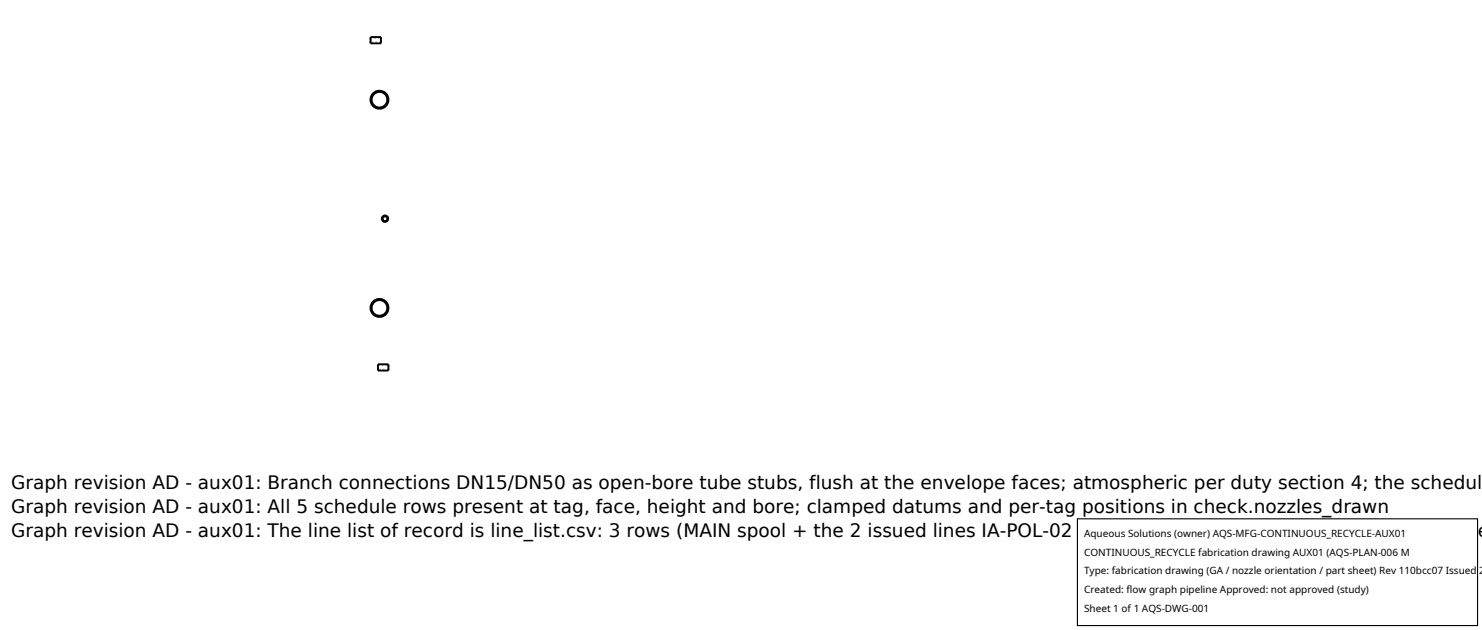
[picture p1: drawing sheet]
<svg xmlns="http://www.w3.org/2000/svg" width="212mm" height="90mm" viewBox="0 0 212 90" stroke-linecap="round" stroke-linejoin="round" font-family="sans-serif">
<defs><g id="words">
<g font-size="2.6">
<text x="1.6" y="69.8">Graph revision AD - aux01: Branch connections DN15/DN50 as open-bore tube stubs, flush at the envelope faces; atmospheric per duty section 4; the schedul</text>
<text x="1.6" y="73.3">Graph revision AD - aux01: All 5 schedule rows present at tag, face, height and bore; clamped datums and per-tag positions in check.nozzles_drawn</text>
<text x="1.6" y="76.7">Graph revision AD - aux01: The line list of record is line_list.csv: 3 rows (MAIN spool + the 2 issued lines IA-POL-02 and IA-REC-01), generated from the graph e</text>
</g>
<g font-size="1.4">
<text x="154.8" y="76.6">Aqueous Solutions (owner) AQS-MFG-CONTINUOUS_RECYCLE-AUX01</text>
<text x="154.8" y="79.3">CONTINUOUS_RECYCLE fabrication drawing AUX01 (AQS-PLAN-006 M</text>
<text x="154.8" y="82">Type: fabrication drawing (GA / nozzle orientation / part sheet) Rev 110bcc07 Issued 2</text>
<text x="154.8" y="84.7">Created: flow graph pipeline Approved: not approved (study)</text>
<text x="154.8" y="87.4">Sheet 1 of 1 AQS-DWG-001</text>
</g>
</g></defs>
<g fill="none" stroke="#a0a0a0" stroke-width=".26" stroke-dasharray=".3 .3" stroke-linecap="butt">
<path d="M52.9 6.2v-.9M52.9 5.4h1.5M52.9 5.4v.7M52.9 6.1v-.7M54.2 13l.5 .1 .4 .2 .3 .4 .1 .5-.1 .5-.3 .4-.4 .3-.5 .1-.5-.1-.4-.3-.3-.4-.1-.4 .1-.5 .3-.4 .4-.3 .5-.1M54.2 13.1l.4 .1 .4 .2 .2 .4 .1 .4v.4l-.3 .4-.3 .2-.5 .2-.4-.1-.3-.2-.3-.4-.1-.4v-.4l.3-.4 .4-.3 .4-.1M54.4 6.2v-.9M54.4 5.4v.7M54.4 6.1v-.7M54.4 6.1h-1.5M55 30.8l-.3 .1-.2 .3 .2 .3 .3 .2 .3-.1 .1-.4-.1-.3-.3-.1M55 30.9l-.2 .1-.1 .2v.3l.3 .1 .2-.1 .1-.2-.1-.3-.2-.1"/>
<path d="M54 52.9v-.9M54 52.1h1.5M54 52.1v.7M54 52.8v-.7M54.2 42.7l-.5 .1-.4 .3-.3 .4-.1 .5 .1 .5 .3 .4 .4 .3 .5 .1 .5-.2 .4-.3 .3-.4 .1-.5-.1-.4-.3-.5-.4-.2-.5-.1M54.2 42.9l-.5 .1-.3 .2-.2 .4-.1 .4 .1 .4 .2 .4 .4 .2 .4 .1 .4-.1 .4-.3 .3-.4v-.4l-.1-.4-.2-.3-.4-.3h-.4M55.5 52.9v-.9M55.5 52.1v.7M55.5 52.8v-.7M55.5 52.8h-1.5"/>
</g>
<g fill="none" stroke="#000" stroke-width=".26">
<path d="M52.9 5.3h1.5v.9h-1.5zM54 52h1.5v.9h-1.5z"/>
<circle cx="54.2" cy="14.2" r="1.28"/>
<circle cx="54.2" cy="14.2" r="1.11"/>
<circle cx="55" cy="31.2" r=".34"/>
<circle cx="55" cy="31.2" r=".45"/>
<circle cx="54.2" cy="44" r="1.28"/>
<circle cx="54.2" cy="44" r="1.11"/>
</g>
<path d="M153.9 74.1h57.1v15.2h-57.1z" fill="#fff" stroke="#000" stroke-width=".16"/>
<use href="#words"/>
</svg>
